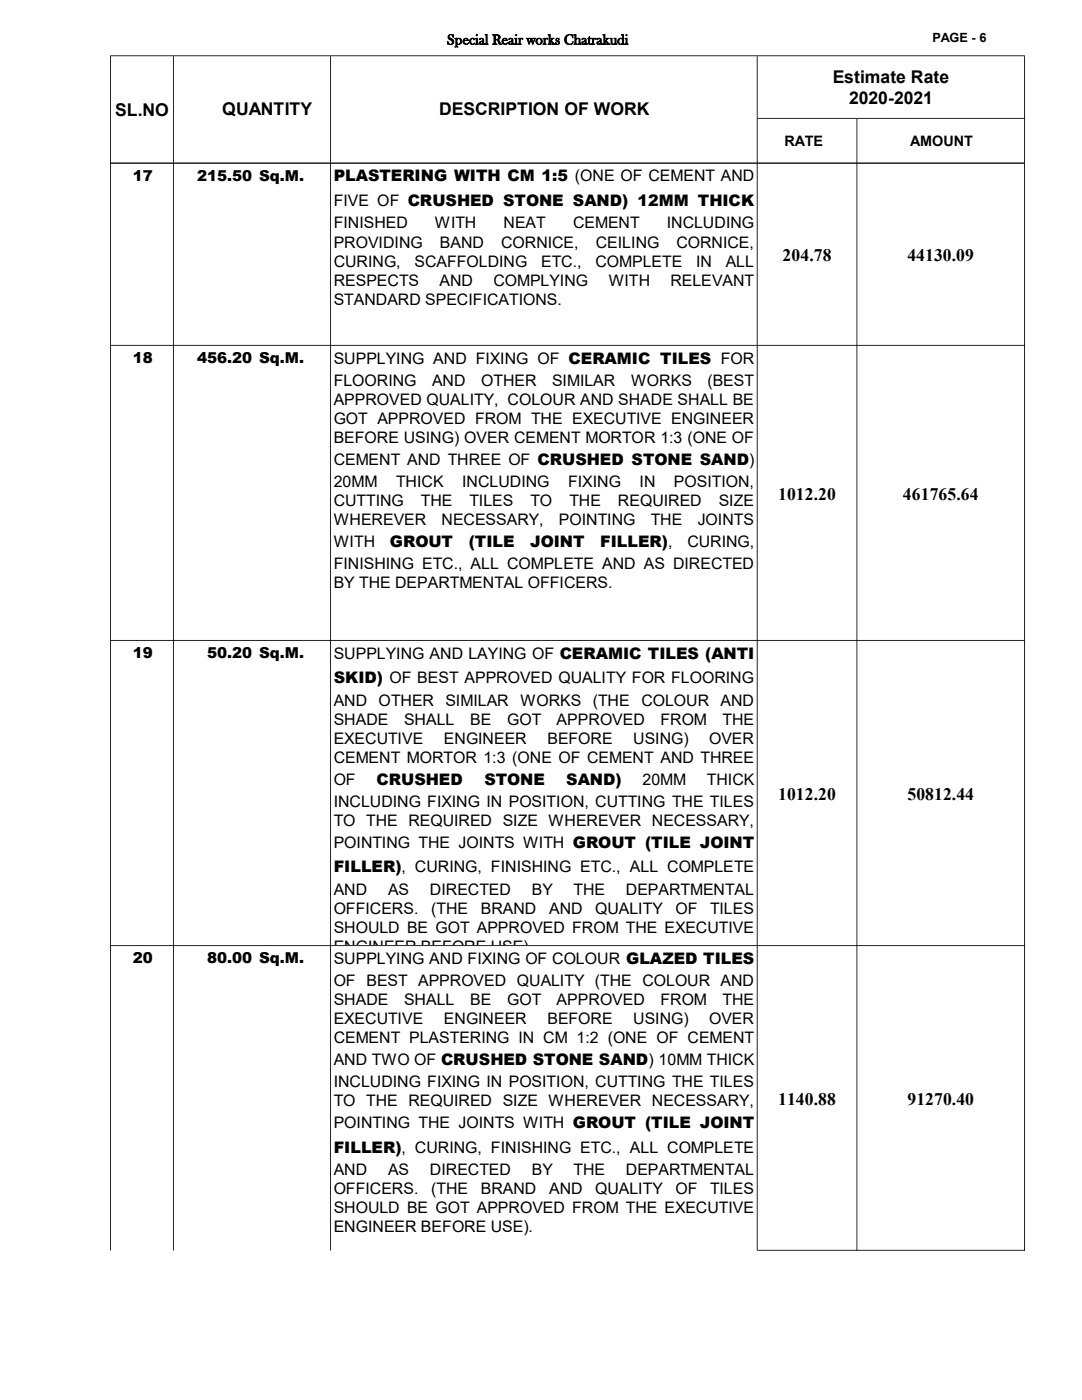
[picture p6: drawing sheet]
<svg xmlns="http://www.w3.org/2000/svg" width="216mm" height="279mm" viewBox="0 0 216 279" stroke-linecap="round" stroke-linejoin="round" font-family="sans-serif">
<defs><g id="words">
<g font-size="3.5">
<text x="166.2" y="16.5">Estimate Rate</text>
<text x="23" y="23.1">SL.NO</text>
<text x="44.3" y="22.9">QUANTITY</text>
<text x="87.6" y="22.9">DESCRIPTION OF WORK</text>
<text x="169.4" y="20.7">2020-2021</text>
<text x="156.2" y="52.1">204.78</text>
<text x="181.1" y="52.1">44130.09</text>
<text x="155.3" y="99.7">1012.20</text>
<text x="180.2" y="99.7">461765.64</text>
<text x="155.3" y="159.6">1012.20</text>
<text x="181.1" y="159.6">50812.44</text>
<text x="155.3" y="220.5">1140.88</text>
<text x="181.1" y="220.5">91270.40</text>
</g>
<g font-size="3.2">
<text x="66.6" y="36.2">PLASTERING WITH CM 1:5 (ONE OF CEMENT AND</text>
<text x="66.6" y="41.1">FIVE OF CRUSHED STONE SAND) 12MM THICK</text>
<text x="66.6" y="45.6">FINISHED</text>
<text x="86.8" y="45.6">WITH</text>
<text x="100.5" y="45.6">NEAT</text>
<text x="114.3" y="45.6">CEMENT</text>
<text x="133" y="45.6">INCLUDING</text>
<text x="66.6" y="49.4">PROVIDING</text>
<text x="66.6" y="53.2">CURING,</text>
<text x="82.7" y="53.2">SCAFFOLDING</text>
<text x="87.8" y="49.4">BAND</text>
<text x="100" y="49.4">CORNICE,</text>
<text x="108" y="53.2">ETC.,</text>
<text x="118.8" y="53.2">COMPLETE</text>
<text x="118.9" y="49.4">CEILING</text>
<text x="135" y="49.4">CORNICE,</text>
<text x="138.9" y="53.2">IN</text>
<text x="144.8" y="53.2">ALL</text>
<text x="66.6" y="57">RESPECTS</text>
<text x="87.7" y="57">AND</text>
<text x="98.4" y="57">COMPLYING</text>
<text x="121.5" y="57">WITH</text>
<text x="133.8" y="57">RELEVANT</text>
<text x="66.6" y="60.8">STANDARD SPECIFICATIONS.</text>
<text x="66.6" y="72.6">SUPPLYING AND FIXING OF CERAMIC TILES FOR</text>
<text x="66.6" y="77">FLOORING</text>
<text x="86.2" y="77">AND</text>
<text x="96" y="77">OTHER</text>
<text x="110.2" y="77">SIMILAR</text>
<text x="125.9" y="77">WORKS</text>
<text x="141.2" y="77">(BEST</text>
<text x="66.6" y="80.8">APPROVED QUALITY, COLOUR AND SHADE SHALL BE</text>
<text x="66.6" y="84.6">GOT APPROVED FROM THE EXECUTIVE ENGINEER</text>
<text x="66.6" y="88.4">BEFORE USING) OVER CEMENT MORTOR 1:3 (ONE OF</text>
<text x="66.6" y="92.8">CEMENT AND THREE OF CRUSHED STONE SAND)</text>
<text x="66.6" y="97.2">20MM</text>
<text x="66.6" y="101">CUTTING</text>
<text x="79" y="97.2">THICK</text>
<text x="84" y="101">THE</text>
<text x="92.2" y="97.2">INCLUDING</text>
<text x="93.7" y="101">TILES</text>
<text x="105.8" y="101">TO</text>
<text x="113.4" y="97.2">FIXING</text>
<text x="113.6" y="101">THE</text>
<text x="123.3" y="101">REQUIRED</text>
<text x="127.6" y="97.2">IN</text>
<text x="134.5" y="97.2">POSITION,</text>
<text x="143.4" y="101">SIZE</text>
<text x="66.6" y="104.8">WHEREVER</text>
<text x="88.1" y="104.8">NECESSARY,</text>
<text x="111.5" y="104.8">POINTING</text>
<text x="129.9" y="104.8">THE</text>
<text x="139.2" y="104.8">JOINTS</text>
<text x="66.6" y="109.1">WITH</text>
<text x="66.6" y="113.6">FINISHING ETC., ALL COMPLETE AND AS DIRECTED</text>
<text x="77.8" y="109.1">GROUT</text>
<text x="93.5" y="109.1">(TILE</text>
<text x="105.8" y="109.1">JOINT</text>
<text x="119.8" y="109.1">FILLER),</text>
<text x="137.2" y="109.1">CURING,</text>
<text x="66.6" y="117.4">BY THE DEPARTMENTAL OFFICERS.</text>
<text x="66.6" y="131.4">SUPPLYING AND LAYING OF CERAMIC TILES (ANTI</text>
<text x="66.6" y="136.4">SKID) OF BEST APPROVED QUALITY FOR FLOORING</text>
<text x="66.6" y="140.8">AND</text>
<text x="75.6" y="140.8">OTHER</text>
<text x="88.9" y="140.8">SIMILAR</text>
<text x="103.9" y="140.8">WORKS</text>
<text x="118.3" y="140.8">(THE</text>
<text x="128" y="140.8">COLOUR</text>
<text x="143.8" y="140.8">AND</text>
<text x="66.6" y="144.7">SHADE</text>
<text x="66.6" y="148.5">EXECUTIVE</text>
<text x="80.6" y="144.7">SHALL</text>
<text x="88.6" y="148.5">ENGINEER</text>
<text x="93.8" y="144.7">BE</text>
<text x="101.2" y="144.7">GOT</text>
<text x="109.2" y="148.5">BEFORE</text>
<text x="111.1" y="144.7">APPROVED</text>
<text x="126.4" y="148.5">USING)</text>
<text x="131.8" y="144.7">FROM</text>
<text x="141.5" y="148.5">OVER</text>
<text x="144.1" y="144.7">THE</text>
<text x="66.6" y="152.3">CEMENT MORTOR 1:3 (ONE OF CEMENT AND THREE</text>
<text x="66.6" y="156.6">OF</text>
<text x="66.6" y="161">INCLUDING FIXING IN POSITION, CUTTING THE TILES</text>
<text x="75.1" y="156.6">CRUSHED</text>
<text x="96.6" y="156.6">STONE</text>
<text x="113" y="156.6">SAND)</text>
<text x="128.2" y="156.6">20MM</text>
<text x="141" y="156.6">THICK</text>
<text x="66.6" y="164.8">TO THE REQUIRED SIZE WHEREVER NECESSARY,</text>
<text x="66.6" y="169.2">POINTING THE JOINTS WITH GROUT (TILE JOINT</text>
<text x="66.6" y="174.1">FILLER), CURING, FINISHING ETC., ALL COMPLETE</text>
<text x="66.6" y="178.6">AND</text>
<text x="77.4" y="178.6">AS</text>
<text x="85.8" y="178.6">DIRECTED</text>
<text x="106.1" y="178.6">BY</text>
<text x="114.5" y="178.6">THE</text>
<text x="124.9" y="178.6">DEPARTMENTAL</text>
<text x="66.6" y="182.4">OFFICERS.</text>
<text x="86" y="182.4">(THE</text>
<text x="96" y="182.4">BRAND</text>
<text x="109.6" y="182.4">AND</text>
<text x="118.8" y="182.4">QUALITY</text>
<text x="134.8" y="182.4">OF</text>
<text x="141.7" y="182.4">TILES</text>
<text x="66.6" y="186.2">SHOULD BE GOT APPROVED FROM THE EXECUTIVE</text>
<text x="66.6" y="190">ENGINEER BEFORE USE).</text>
<text x="66.6" y="192.4">SUPPLYING AND FIXING OF COLOUR GLAZED TILES</text>
<text x="66.6" y="196.8">OF BEST APPROVED QUALITY (THE COLOUR AND</text>
<text x="66.6" y="200.6">SHADE</text>
<text x="80.6" y="200.6">SHALL</text>
<text x="93.8" y="200.6">BE</text>
<text x="101.2" y="200.6">GOT</text>
<text x="111.1" y="200.6">APPROVED</text>
<text x="131.8" y="200.6">FROM</text>
<text x="144.1" y="200.6">THE</text>
<text x="66.6" y="204.4">EXECUTIVE</text>
<text x="66.6" y="208.2">CEMENT PLASTERING IN CM 1:2 (ONE OF CEMENT</text>
<text x="88.6" y="204.4">ENGINEER</text>
<text x="109.2" y="204.4">BEFORE</text>
<text x="126.4" y="204.4">USING)</text>
<text x="141.5" y="204.4">OVER</text>
<text x="66.6" y="212.6">AND TWO OF CRUSHED STONE SAND) 10MM THICK</text>
<text x="66.6" y="217">INCLUDING FIXING IN POSITION, CUTTING THE TILES</text>
<text x="66.6" y="220.8">TO THE REQUIRED SIZE WHEREVER NECESSARY,</text>
<text x="66.6" y="225.1">POINTING THE JOINTS WITH GROUT (TILE JOINT</text>
<text x="66.6" y="230.1">FILLER), CURING, FINISHING ETC., ALL COMPLETE</text>
<text x="66.6" y="234.5">AND</text>
<text x="66.6" y="238.3">OFFICERS.</text>
<text x="77.4" y="234.5">AS</text>
<text x="85.8" y="234.5">DIRECTED</text>
<text x="86" y="238.3">(THE</text>
<text x="96" y="238.3">BRAND</text>
<text x="106.1" y="234.5">BY</text>
<text x="109.6" y="238.3">AND</text>
<text x="114.5" y="234.5">THE</text>
<text x="118.8" y="238.3">QUALITY</text>
<text x="124.9" y="234.5">DEPARTMENTAL</text>
<text x="134.8" y="238.3">OF</text>
<text x="141.7" y="238.3">TILES</text>
<text x="66.6" y="242.1">SHOULD BE GOT APPROVED FROM THE EXECUTIVE</text>
<text x="66.6" y="246">ENGINEER BEFORE USE).</text>
</g>
<g font-size="3">
<text x="26.5" y="36">17</text>
<text x="39.4" y="36">215.50 Sq.M.</text>
<text x="26.5" y="72.4">18</text>
<text x="39.4" y="72.4">456.20 Sq.M.</text>
<text x="26.5" y="131.3">19</text>
<text x="41.4" y="131.3">50.20 Sq.M.</text>
<text x="26.5" y="192.2">20</text>
<text x="41.4" y="192.2">80.00 Sq.M.</text>
</g>
<g font-size="2.9">
<text x="89.2" y="8.8">Special Reair works Chatrakudi</text>
<text x="156.5" y="29.1">RATE</text>
<text x="181.6" y="29.1">AMOUNT</text>
</g>
<text font-size="2.5" x="186.1" y="8.4">PAGE - 6</text>
</g></defs>
<g fill="#000">
<path d="M22 11h.1v21.6h-.1zM34.5 11.2h.2v21.4h-.2zM65.9 11.2h.1v21.4h-.1zM151 11.2h.2v21.4h-.2zM204.3 11.2h.2v21.4h-.2zM170.9 23.7h.2v8.9h-.2z" fill-rule="evenodd"/>
<path d="M22.1 11h182.4v.2h-182.4zM151.2 23.5h53.3v.2h-53.3zM22.1 32.5h182.4v.1h-182.4z" fill-rule="evenodd"/>
<path d="M22 32.5h.1v217.1h-.1zM34.5 32.6h.2v217h-.2zM65.9 32.6h.1v217h-.1zM151 32.6h.2v217h-.2zM170.9 32.6h.2v217h-.2zM204.3 32.6h.2v217h-.2z" fill-rule="evenodd"/>
<path d="M22.1 32.5h182.4v.1h-182.4zM22.1 68.8h182.4v.2h-182.4zM22.1 127.7h182.4v.2h-182.4zM22.1 188.6h182.4v.2h-182.4zM151.2 249.4h53.3v.2h-53.3z" fill-rule="evenodd"/>
</g>
<use href="#words"/>
</svg>
